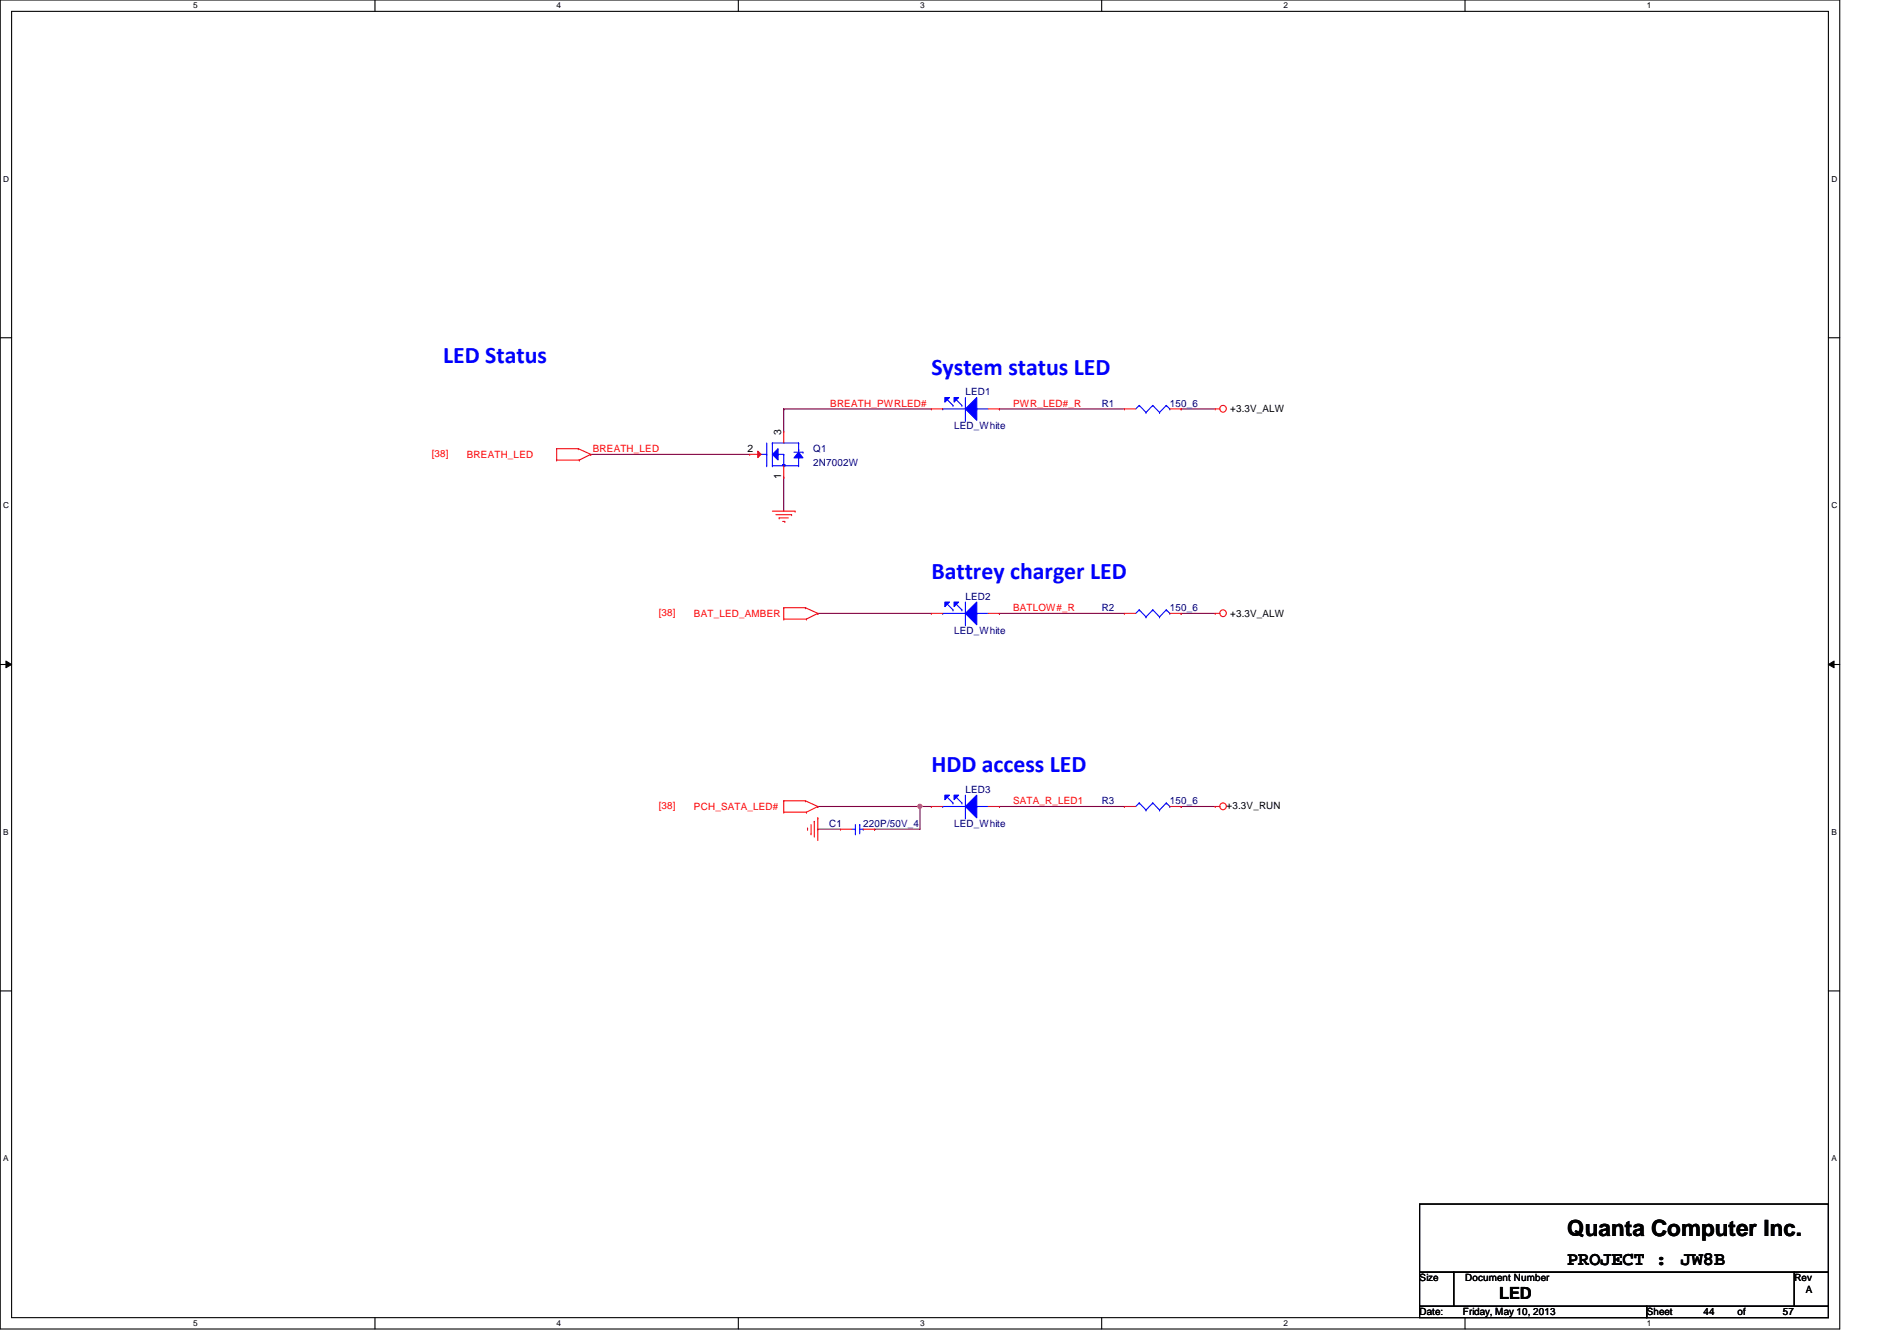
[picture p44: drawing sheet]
<svg xmlns="http://www.w3.org/2000/svg" width="297mm" height="210mm" viewBox="0 0 297 210" stroke-linecap="round" stroke-linejoin="round" font-family="sans-serif">
<defs><g id="words">
<g font-size="3.7" fill="#00f">
<text x="69.4" y="56.9">LED Status</text>
<text x="145.8" y="58.7">System status LED</text>
<text x="145.8" y="90.7">Battrey charger LED</text>
<text x="145.8" y="120.9">HDD access LED</text>
</g>
<text font-size="3.5" x="245.4" y="193.5">Quanta Computer Inc.</text>
<g font-size="3">
<text x="245.4" y="198.1">PROJECT :</text>
<text x="263.2" y="198.1">JW8B</text>
</g>
<text font-size="2.6" x="234.7" y="203.3">LED</text>
<g font-size="1.6" fill="#f00">
<text x="130" y="63.7">BREATH_PWRLED#</text>
<text x="158.6" y="63.7">PWR_LED#_R</text>
<text x="67.6" y="71.5">[38]</text>
<text x="73.1" y="71.7">BREATH_LED</text>
<text x="92.8" y="70.8">BREATH_LED</text>
<text x="158.6" y="95.7">BATLOW#_R</text>
<text x="103.2" y="96.4">[38]</text>
<text x="108.7" y="96.6">BAT_LED_AMBER</text>
<text x="158.6" y="125.9">SATA_R_LED1</text>
<text x="103.2" y="126.6">[38]</text>
<text x="108.7" y="126.8">PCH_SATA_LED#</text>
</g>
<g font-size="1.6" fill="#000080">
<text x="151.2" y="61.9">LED1</text>
<text x="172.5" y="63.7">R1</text>
<text x="183.2" y="63.7">150_6</text>
<text x="127.3" y="70.8">Q1</text>
<text x="149.4" y="67.2">LED_White</text>
<text x="127.3" y="72.9">2N7002W</text>
<text x="151.2" y="93.9">LED2</text>
<text x="172.5" y="95.7">R2</text>
<text x="183.2" y="95.7">150_6</text>
<text x="149.4" y="99.2">LED_White</text>
<text x="151.2" y="124.1">LED3</text>
<text x="172.5" y="125.9">R3</text>
<text x="183.2" y="125.9">150_6</text>
<text x="129.8" y="129.5">C1</text>
<text x="135.2" y="129.5">220P/50V_4</text>
<text x="149.4" y="129.5">LED_White</text>
</g>
<g font-size="1.6">
<text x="192.6" y="64.6">+3.3V_ALW</text>
<text x="117" y="70.7">2</text>
<text x="122.3" y="68.1" transform="rotate(-90 122.3 68.1)">3</text>
<text x="122.3" y="75" transform="rotate(-90 122.3 75)">1</text>
<text x="192.6" y="96.6">+3.3V_ALW</text>
<text x="192.1" y="126.6">+3.3V_RUN</text>
<text x="222.3" y="200.6">Size</text>
<text x="229.4" y="200.6">Document Number</text>
<text x="281" y="200.6">Rev</text>
<text x="282.7" y="202.4">A</text>
<text x="222.3" y="205.9">Date:</text>
<text x="229.1" y="205.9">Friday, May 10, 2013</text>
<text x="257.8" y="205.9">Sheet</text>
<text x="266.7" y="205.9">44</text>
<text x="272.1" y="205.9">of</text>
<text x="279.2" y="205.9">57</text>
</g>
<g font-size="1.3">
<text x="30.3" y="1.3">5</text>
<text x="87.2" y="1.3">4</text>
<text x="144.1" y="1.3">3</text>
<text x="201" y="1.3">2</text>
<text x="257.8" y="1.3">1</text>
<text x=".5" y="28.4">D</text>
<text x="286.8" y="28.4">D</text>
<text x=".5" y="79.5">C</text>
<text x="286.8" y="79.5">C</text>
<text x=".5" y="130.7">B</text>
<text x="286.8" y="130.7">B</text>
<text x=".5" y="181.8">A</text>
<text x="286.8" y="181.8">A</text>
<text x="30.3" y="207.6">5</text>
<text x="87.2" y="207.6">4</text>
<text x="144.1" y="207.6">3</text>
<text x="201" y="207.6">2</text>
<text x="257.8" y="207.6">1</text>
</g>
</g></defs>
<path d="M0 0h288.1v208h-288.1zM1.8 1.8h284.5v204.4h-284.5z" fill="none" stroke="#000" stroke-width=".17"/>
<g fill="#fff">
<path d="M30.3 .2h.6v1.4h-.6z"/>
<path d="M30.3 206.4h.6v1.4h-.6z"/>
</g>
<path d="M58.7 0v1.8M58.7 206.2v1.8" fill="none" stroke="#000" stroke-width=".17"/>
<g fill="#fff">
<path d="M87.2 .2h.6v1.4h-.6z"/>
<path d="M87.2 206.4h.6v1.4h-.6z"/>
</g>
<path d="M115.6 0v1.8M115.6 206.2v1.8" fill="none" stroke="#000" stroke-width=".17"/>
<g fill="#fff">
<path d="M144.1 .2h.6v1.4h-.6z"/>
<path d="M144.1 206.4h.6v1.4h-.6z"/>
</g>
<path d="M172.5 0v1.8M172.5 206.2v1.8" fill="none" stroke="#000" stroke-width=".17"/>
<g fill="#fff">
<path d="M201 .2h.6v1.4h-.6z"/>
<path d="M201 206.4h.6v1.4h-.6z"/>
</g>
<path d="M229.4 0v1.8M229.4 206.2v1.8" fill="none" stroke="#000" stroke-width=".17"/>
<g fill="#fff">
<path d="M257.8 .2h.7v1.4h-.7z"/>
<path d="M257.8 206.4h.7v1.4h-.7z"/>
<path d="M.5 27.3h.9v1.4h-.9z"/>
<path d="M286.8 27.3h.9v1.4h-.9z"/>
<path d="M.5 78.4h.9v1.4h-.9z"/>
<path d="M286.8 78.4h.9v1.4h-.9z"/>
</g>
<path d="M0 52.9h1.8M286.3 52.9h1.8" fill="none" stroke="#000" stroke-width=".17"/>
<g fill="#fff">
<path d="M.5 129.5h.8v1.4h-.8z"/>
<path d="M286.8 129.5h.8v1.4h-.8z"/>
</g>
<path d="M0 104h1.8M286.3 104h1.8" fill="none" stroke="#000" stroke-width=".17"/>
<path d="M.9 103.5l.9 .5-.9 .5zM286.3 104l.9-.5v1z" fill="#000"/>
<path d="M.9 103.5l.9 .5-.9 .5zM286.3 104l.9-.5v1z" fill="none" stroke="#000" stroke-width=".16"/>
<g fill="#fff">
<path d="M.5 180.6h.8v1.4h-.8z"/>
<path d="M286.8 180.6h.8v1.4h-.8z"/>
</g>
<path d="M0 155.1h1.8M286.3 155.1h1.8" fill="none" stroke="#000" stroke-width=".17"/>
<path d="M128.1 126.2h.1M128.1 126.2h17.7M136.9 129.8h.1M144.1 126.2h.1M144.1 126.2v3.6h-7.2M156.5 126.2h.1M156.5 126.2h19.6M185 126.2h.1M185 126.2h5.3" fill="none" stroke="#800040" stroke-width=".17"/>
<circle cx="144" cy="126.2" r=".32" fill="#f0f"/>
<circle cx="144" cy="126.2" r=".32" fill="none" stroke="#f0f" stroke-width=".17"/>
<g fill="none" stroke="#800040" stroke-width=".17">
<path d="M92.5 71.1h.1M92.5 71.1h24.9M122.7 64h.1M122.7 74.7h.1M122.7 64h23.1M122.7 64v3.6M122.7 74.7v5.3M156.5 64h.1M156.5 64h19.6M185 64h.1M185 64h5.3M128.1 96h.1"/>
<path d="M128.1 96h17.7M156.5 96h.1M156.5 96h19.6M185 96h.1M185 96h5.3M128.1 129.8h.1M128.1 129.8h3.5"/>
</g>
<g fill="none" stroke="#f00" stroke-width=".17">
<path d="M87.2 70.2h.1M87.2 72h.1M87.2 70.2h3.3M87.2 72h3.5M87.2 70.2v1.8M90.5 70.2h.1M90.5 70.2l2 .9M90.7 72h.1M92.5 71.1h.1M92.5 71.1l-1.8 .9M190.3 64h.1M190.3 64h.7"/>
<path d="M120.9 80h3.6M121.5 80.6h2.4M122 81.1h.1M122 81.1h1.4M122.6 81.6h.3M122.7 95.1h.1M122.7 96.9h.1M122.7 95.1h3.4M122.7 96.9h3.6M122.7 95.1v1.8M122.9 81.6h.1M123.9 80.6h.1"/>
<path d="M124.5 80h.1M126.1 95.1h.1M126.1 95.1l2 .9M126.3 96.9h.1M128.1 96h.1M128.1 96l-1.8 .9M190.3 96h.1M190.3 96h.7M122.7 125.3h.1M122.7 127.1h.1M122.7 125.3v1.8M122.7 125.3h3.4"/>
<path d="M122.7 127.1h3.6M126.1 125.3h.1M126.1 125.3l2 .9M126.3 127.1h.1M126.4 129.6h.1M126.4 129.6v.4M127 130.5h.1M127 129.1v1.4M127.5 128.6h.1M127.5 128.6v2.4M128.1 128h.1M128.1 126.2h.1"/>
<path d="M128.1 128v3.6M128.1 126.2l-1.8 .9M190.3 126.2h.1M190.3 126.2h.7"/>
<circle cx="191.5" cy="64" r=".52"/>
<circle cx="191.5" cy="96" r=".52"/>
<circle cx="191.5" cy="126.2" r=".52"/>
</g>
<path d="M222.3 188.5h64v10.6h-64zM222.3 199.1h5.3v5.4h-5.3zM227.6 199.1h53.4v5.4h-53.4zM281 199.1h5.3v5.4h-5.3zM222.3 204.5h35.5v1.7h-35.5zM257.8 204.5h28.5v1.7h-28.5z" fill="none" stroke="#000" stroke-width=".17"/>
<path d="M152.9 94.2v3.6l-1.7-1.8z" fill="#00f"/>
<path d="M152.9 94.2v3.6l-1.7-1.8z" fill="none" stroke="#00f" stroke-width=".17"/>
<path d="M149.4 94.2h.7l-.7 .8z" fill="#00f"/>
<path d="M149.4 94.2h.7l-.7 .8z" fill="none" stroke="#00f" stroke-width=".17"/>
<path d="M148 94.2h.7l-.7 .8z" fill="#00f"/>
<path d="M147.6 96h.1M147.6 96h3.6M148 94.2h.7l-.7 .8zM148.3 94.6l.9 .9M149.2 95.5h.1M149.7 94.6l.9 .9M150.6 95.5h.1M151.2 97.8h.1M151.2 94.2v3.6M152.9 96h.1M152.9 96h1.8" fill="none" stroke="#00f" stroke-width=".17"/>
<path d="M145.8 96h.1M145.8 96h1.8M154.7 96h1.8M156.5 96h.1" fill="none" stroke="#f00" stroke-width=".17"/>
<path d="M120.9 71.1l.9-.9v1.8z" fill="#00f"/>
<path d="M120.9 71.1l.9-.9v1.8z" fill="none" stroke="#00f" stroke-width=".17"/>
<path d="M125 70.8l.7 .9h-1.4z" fill="#00f"/>
<g fill="none" stroke="#00f" stroke-width=".17">
<path d="M119.2 71.1h.9M120.1 71.1h.1M120.1 72.9h.1M120.1 69.3v3.6M120.9 69.3h.1M120.9 72.9h.1M120.9 69.3h4.1M120.9 69.3v3.6M120.9 72.9h4.1M121.8 71.1h.1M121.8 71.1h.9M122.6 72.7h.1"/>
<path d="M122.6 72.7v.2M122.6 72.7h.3M122.7 72.9h.1M122.7 71.1h.1M122.7 71.1v1.8M122.9 72.7h.1M122.9 72.9h.1M122.9 72.7v.2M124.3 70.8h1.4M125 70.8l.7 .9h-1.4zM125 69.3h.1M125 70.4h.1"/>
<path d="M125 72.9h.1M125 71.7h.1M125 69.3v1.5M125 71.7v1.2M125.7 70.8h.1"/>
</g>
<path d="M118.7 70.6l.5 .5-.5 .5z" fill="#f00"/>
<g fill="none" stroke="#f00" stroke-width=".17">
<path d="M117.4 71.1h.1M117.4 71.1h1.8M118.7 70.6l.5 .5-.5 .5zM122.7 67.6h.1M122.7 74.7h.1M122.7 67.6v1.7M122.7 72.9v1.8M176.1 96h.1M176.1 96h1.7M183.2 96h1.8M185 96h.1M176.1 126.2h.1"/>
<path d="M176.1 126.2h1.7M183.2 126.2h1.8M185 126.2h.1"/>
</g>
<g fill="none" stroke="#00f" stroke-width=".17">
<path d="M178.4 95.5h.1M178.4 95.5l-.6 .5M178.4 95.5l1 1.1M179.4 96.6h.1M180.5 95.5h.1M180.5 95.5l-1.1 1.1M180.5 95.5l1.1 1.1M181.6 96.6h.1M182.6 95.5h.1M182.6 95.5l-1 1.1M182.6 95.5l.6 .5M183.2 96h.1"/>
<path d="M178.4 125.7h.1M178.4 125.7l-.6 .5M178.4 125.7l1 1.1M179.4 126.8h.1M180.5 125.7h.1M180.5 125.7l-1.1 1.1M180.5 125.7l1.1 1.1M181.6 126.8h.1M182.6 125.7h.1M182.6 125.7l-1 1.1M182.6 125.7l.6 .5M183.2 126.2h.1"/>
</g>
<path d="M152.9 124.5v3.5l-1.7-1.8z" fill="#00f"/>
<path d="M152.9 124.5v3.5l-1.7-1.8z" fill="none" stroke="#00f" stroke-width=".17"/>
<path d="M149.4 124.5h.7l-.7 .7z" fill="#00f"/>
<path d="M149.4 124.5h.7l-.7 .7z" fill="none" stroke="#00f" stroke-width=".17"/>
<path d="M148 124.5h.7l-.7 .7z" fill="#00f"/>
<g fill="none" stroke="#00f" stroke-width=".17">
<path d="M178.4 63.5h.1M178.4 63.5l-.6 .5M178.4 63.5l1 1.1M179.4 64.6h.1M180.5 63.5h.1M180.5 63.5l-1.1 1.1M180.5 63.5l1.1 1.1M181.6 64.6h.1M182.6 63.5h.1M182.6 63.5l-1 1.1M182.6 63.5l.6 .5M183.2 64h.1"/>
<path d="M133.4 129.8h.5M133.9 129.8h.1M133.9 130.5h.1M133.9 129.1v1.4M134.6 129.1h.1M134.6 129.8h.6M134.6 129.1v1.4M135.2 129.8h.1M147.6 126.2h.1M147.6 126.2h3.6M148 124.5h.7l-.7 .7zM148.3 124.8l.9 .9"/>
<path d="M149.2 125.7h.1M149.7 124.8l.9 .9M150.6 125.7h.1M151.2 128h.1M151.2 124.5v3.5M152.9 126.2h.1M152.9 126.2h1.8"/>
</g>
<path d="M176.1 64h.1M176.1 64h1.7M183.2 64h1.8M185 64h.1M131.6 129.8h.1M131.6 129.8h1.8M135.2 129.8h1.7M136.9 129.8h.1M145.8 126.2h.1M145.8 126.2h1.8M154.7 126.2h1.8M156.5 126.2h.1" fill="none" stroke="#f00" stroke-width=".17"/>
<path d="M152.9 62.2v3.6l-1.7-1.8z" fill="#00f"/>
<path d="M152.9 62.2v3.6l-1.7-1.8z" fill="none" stroke="#00f" stroke-width=".17"/>
<path d="M149.4 62.2h.7l-.7 .7z" fill="#00f"/>
<path d="M149.4 62.2h.7l-.7 .7z" fill="none" stroke="#00f" stroke-width=".17"/>
<path d="M148 62.2h.7l-.7 .7z" fill="#00f"/>
<path d="M147.6 64h.1M147.6 64h3.6M148 62.2h.7l-.7 .7zM148.3 62.6l.9 .9M149.2 63.5h.1M149.7 62.6l.9 .9M150.6 63.5h.1M151.2 65.8h.1M151.2 62.2v3.6M152.9 64h.1M152.9 64h1.8" fill="none" stroke="#00f" stroke-width=".17"/>
<path d="M145.8 64h.1M145.8 64h1.8M154.7 64h1.8M156.5 64h.1" fill="none" stroke="#f00" stroke-width=".17"/>
<circle cx="144" cy="126.2" r=".32" fill="#f0f"/>
<circle cx="144" cy="126.2" r=".32" fill="none" stroke="#f0f" stroke-width=".17"/>
<use href="#words"/>
</svg>
